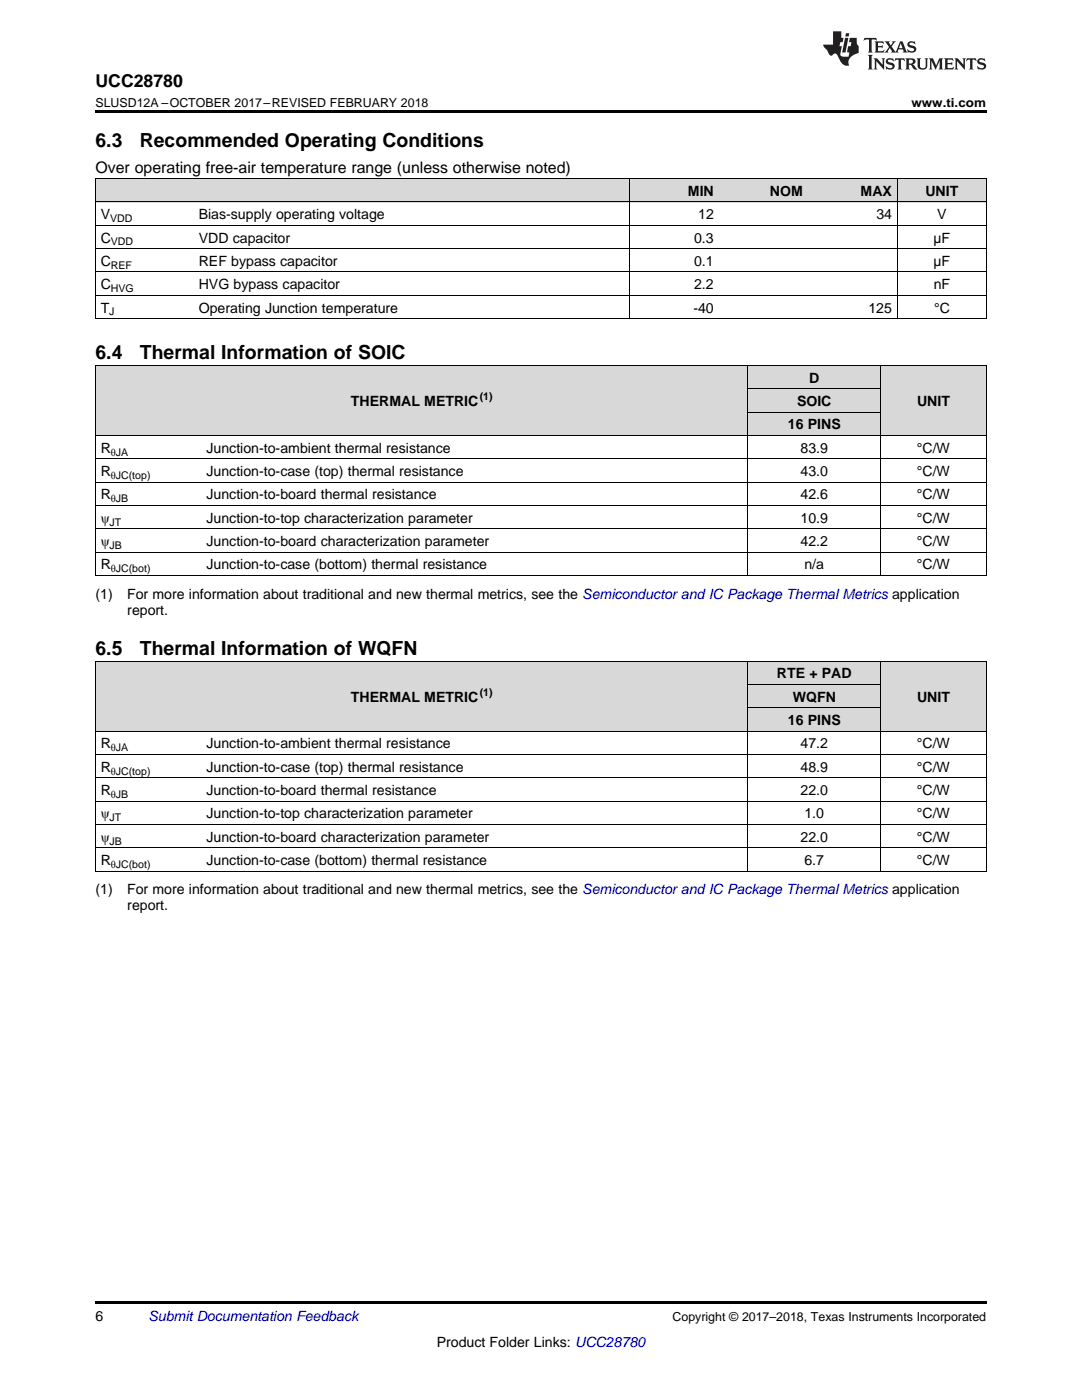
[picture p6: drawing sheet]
<svg xmlns="http://www.w3.org/2000/svg" width="216mm" height="279mm" viewBox="0 0 216 279" stroke-linecap="round" stroke-linejoin="round" font-family="sans-serif">
<defs><g id="words">
<g font-size="3.9">
<text x="19" y="29.3">6.3</text>
<text x="27.9" y="29.3">Recommended Operating Conditions</text>
<text x="19" y="71.7">6.4</text>
<text x="27.9" y="71.7">Thermal Information of SOIC</text>
<text x="19" y="130.7">6.5</text>
<text x="27.9" y="130.7">Thermal Information of WQFN</text>
</g>
<text font-size="3.5" x="19" y="17.3">UCC28780</text>
<text font-size="3.2" x="19" y="34.4">Over operating free-air temperature range (unless otherwise noted)</text>
<g font-size="2.8">
<text x="137.3" y="39.1">MIN</text>
<text x="153.6" y="39.1">NOM</text>
<text x="171.7" y="39.1">MAX</text>
<text x="184.6" y="39.1">UNIT</text>
<text x="20.1" y="43.7">V</text>
<text x="39.7" y="43.7">Bias-supply operating voltage</text>
<text x="139.3" y="43.7">12</text>
<text x="174.9" y="43.7">34</text>
<text x="187" y="43.7">V</text>
<text x="20.1" y="48.4">C</text>
<text x="20.1" y="53.1">C</text>
<text x="39.7" y="48.4">VDD capacitor</text>
<text x="39.7" y="53.1">REF bypass capacitor</text>
<text x="138.5" y="48.4">0.3</text>
<text x="138.5" y="53.1">0.1</text>
<text x="186.3" y="48.4">µF</text>
<text x="186.3" y="53.1">µF</text>
<text x="20.1" y="57.7">C</text>
<text x="39.7" y="57.7">HVG bypass capacitor</text>
<text x="138.5" y="57.7">2.2</text>
<text x="186.3" y="57.7">nF</text>
<text x="20.1" y="62.4">T</text>
<text x="39.7" y="62.4">Operating Junction temperature</text>
<text x="138.4" y="62.4">-40</text>
<text x="173.3" y="62.4">125</text>
<text x="186.4" y="62.4">°C</text>
<text x="161.5" y="76.4">D</text>
<text x="70" y="81">THERMAL METRIC</text>
<text x="159" y="81">SOIC</text>
<text x="183" y="81">UNIT</text>
<text x="157.2" y="85.7">16 PINS</text>
<text x="20.1" y="90.3">R</text>
<text x="20.1" y="95">R</text>
<text x="41.2" y="90.3">Junction-to-ambient thermal resistance</text>
<text x="41.2" y="95">Junction-to-case (top) thermal resistance</text>
<text x="159.7" y="90.3">83.9</text>
<text x="159.7" y="95">43.0</text>
<text x="183" y="90.3">°C/W</text>
<text x="183" y="95">°C/W</text>
<text x="20.1" y="99.7">R</text>
<text x="41.2" y="99.7">Junction-to-board thermal resistance</text>
<text x="159.7" y="99.7">42.6</text>
<text x="183" y="99.7">°C/W</text>
<text x="20.1" y="104.3">ψ</text>
<text x="41.2" y="104.3">Junction-to-top characterization parameter</text>
<text x="159.7" y="104.3">10.9</text>
<text x="183" y="104.3">°C/W</text>
<text x="20.1" y="109">ψ</text>
<text x="20.1" y="113.6">R</text>
<text x="41.2" y="109">Junction-to-board characterization parameter</text>
<text x="41.2" y="113.6">Junction-to-case (bottom) thermal resistance</text>
<text x="159.7" y="109">42.2</text>
<text x="160.5" y="113.6">n/a</text>
<text x="183" y="109">°C/W</text>
<text x="183" y="113.6">°C/W</text>
<text x="19" y="119.5">(1)</text>
<text x="25.4" y="119.5">For more information about traditional and new thermal metrics, see the Semiconductor and IC Package Thermal Metrics application</text>
<text x="25.4" y="122.7">report.</text>
<text x="155" y="135.4">RTE + PAD</text>
<text x="70" y="140.1">THERMAL METRIC</text>
<text x="158.2" y="140.1">WQFN</text>
<text x="183" y="140.1">UNIT</text>
<text x="20.1" y="149.4">R</text>
<text x="41.2" y="149.4">Junction-to-ambient thermal resistance</text>
<text x="157.2" y="144.7">16 PINS</text>
<text x="159.7" y="149.4">47.2</text>
<text x="183" y="149.4">°C/W</text>
<text x="20.1" y="154">R</text>
<text x="41.2" y="154">Junction-to-case (top) thermal resistance</text>
<text x="159.7" y="154">48.9</text>
<text x="183" y="154">°C/W</text>
<text x="20.1" y="158.7">R</text>
<text x="41.2" y="158.7">Junction-to-board thermal resistance</text>
<text x="159.7" y="158.7">22.0</text>
<text x="183" y="158.7">°C/W</text>
<text x="20.1" y="163.3">ψ</text>
<text x="20.1" y="168">ψ</text>
<text x="41.2" y="163.3">Junction-to-top characterization parameter</text>
<text x="41.2" y="168">Junction-to-board characterization parameter</text>
<text x="159.7" y="168">22.0</text>
<text x="160.5" y="163.3">1.0</text>
<text x="183" y="163.3">°C/W</text>
<text x="183" y="168">°C/W</text>
<text x="20.1" y="172.6">R</text>
<text x="41.2" y="172.6">Junction-to-case (bottom) thermal resistance</text>
<text x="160.5" y="172.6">6.7</text>
<text x="183" y="172.6">°C/W</text>
<text x="19" y="178.5">(1)</text>
<text x="25.4" y="178.5">For more information about traditional and new thermal metrics, see the Semiconductor and IC Package Thermal Metrics application</text>
<text x="25.4" y="181.7">report.</text>
<text x="19" y="263.6">6</text>
<text x="87.1" y="268.9">Product Folder Links: UCC28780</text>
</g>
<text font-size="2.8" fill="#0000c8" x="29.6" y="263.6">Submit Documentation Feedback</text>
<g font-size="2.5">
<text x="19" y="21.4">SLUSD12A –OCTOBER 2017–REVISED FEBRUARY 2018</text>
<text x="181.9" y="21.4">www.ti.com</text>
<text x="134.2" y="263.6">Copyright © 2017–2018, Texas Instruments Incorporated</text>
</g>
<g font-size="2.1">
<text x="22" y="44.3">VDD</text>
<text x="22.1" y="49">VDD</text>
<text x="22.1" y="53.6">REF</text>
<text x="22.1" y="58.3">HVG</text>
<text x="21.8" y="62.9">J</text>
<text x="95.7" y="79.9">(1)</text>
<text x="22.1" y="90.9">θJA</text>
<text x="22.1" y="95.6">θJC(top)</text>
<text x="22.1" y="100.2">θJB</text>
<text x="21.9" y="104.9">JT</text>
<text x="21.9" y="109.5">JB</text>
<text x="22.1" y="114.2">θJC(bot)</text>
<text x="95.7" y="138.9">(1)</text>
<text x="22.1" y="149.9">θJA</text>
<text x="22.1" y="154.6">θJC(top)</text>
<text x="22.1" y="159.2">θJB</text>
<text x="21.9" y="163.9">JT</text>
<text x="21.9" y="168.6">JB</text>
<text x="22.1" y="173.2">θJC(bot)</text>
</g>
</g></defs>
<g fill="#d8d8d8">
<path d="M19 132h21.1v14h-21.1z"/>
<path d="M40.1 132h109.2v14h-109.2z"/>
<path d="M175.7 132h21.1v14h-21.1z"/>
<path d="M149.3 141.3h26.4v4.7h-26.4z"/>
<path d="M149.3 136.7h26.4v4.6h-26.4z"/>
<path d="M149.3 132h26.4v4.7h-26.4z"/>
<path d="M19 73h21.1v14h-21.1z"/>
<path d="M40.1 73h109.2v14h-109.2z"/>
<path d="M175.7 73h21.1v14h-21.1z"/>
<path d="M149.3 82.3h26.4v4.7h-26.4z"/>
<path d="M149.3 77.6h26.4v4.7h-26.4z"/>
<path d="M149.3 73h26.4v4.6h-26.4z"/>
<path d="M19 35.7h19.6v4.7h-19.6z"/>
<path d="M38.6 35.7h87.1v4.7h-87.1z"/>
<path d="M125.7 35.7h17.8v4.7h-17.8z"/>
<path d="M143.5 35.7h17.8v4.7h-17.8z"/>
<path d="M161.3 35.7h17.8v4.7h-17.8z"/>
<path d="M179.1 35.7h17.7v4.7h-17.7z"/>
</g>
<g fill="#000">
<path d="M19 22h177.8v.5h-177.8zM19 63.6h.2zM125.6 63.6h.1zM179 63.6h.1zM196.7 63.6h.1zM19 114.9h.2zM149.2 114.9h.1zM175.6 114.9h.1zM196.7 114.9h.1zM19 173.9h.2zM149.2 173.9h.1zM175.6 173.9h.1z"/>
<path d="M196.7 173.9h.1zM19 259.7h177.8v.5h-177.8z"/>
</g>
<g fill="none" stroke="#000" stroke-width=".2">
<path d="M19 35.6h177.8M19.1 35.7v27.9M125.7 35.7v27.9M179 35.7v27.9M196.8 35.7v27.9M19 58.9h177.8M19 54.3h177.8M19 49.6h177.8M19 45h177.8M19 40.3h177.8M19 72.9h177.8M19 63.6h177.8"/>
<path d="M19.1 73v41.9M149.2 73v41.9M149.3 77.6h26.4M175.7 73v41.9M196.8 73v41.9M19 96.2h177.8M19 91.6h177.8M19 86.9h177.8M149.3 82.3h26.4M19 114.8h177.8M19 110.2h177.8M19 105.5h177.8"/>
<path d="M19 100.9h177.8M19 132h177.8M19.1 132v41.9M149.2 132v41.9M149.3 136.6h26.4M175.7 132v41.9M196.8 132v41.9M19 159.9h177.8M19 155.2h177.8M19 150.6h177.8M19 145.9h177.8M149.3 141.3h26.4"/>
<path d="M19 173.9h177.8M19 169.2h177.8M19 164.6h177.8"/>
</g>
<g fill="#231f20">
<path d="M172.5 7.6l-.1 .5 .4-.2h.6v.1v2.1l-.2 .4h.9l-.2-.4v-2.1l.1-.1h.5l.5 .2-.2-.5zM174.5 8.3l.2 .3v1.5l-.2 .4h1.8l.2-.6a1.04 1.04 0 0 1-1.3 .2v-.7h.6l.3 .2v-.6l-.3 .2h-.6v-.6l.8-.1 .4 .3-.2-.5zM176.5 8.3l.9 1.1-.9 1.1h.8l-.2-.2 .4-.7 .5 .7-.2 .2h1.5l-.2-.2 .2-.4h.9l.1 .4-.2 .2h1l-.3-.3-.7-1.9h-.5l-.9 2-.8-1 .9-1h-.8l.1 .3-.4 .5-.3-.6 .1-.2zM179.7 8.6l.4 1h-.7zM181.3 8.4a.63 .63 0 0 0-.2 .7 .63 .63 0 0 0 .6 .4l.6 .2 .1 .2a.75 .75 0 0 1-.7 .4 .75 .75 0 0 1-.6-.5l.1 .7 .1-.1a1.11 1.11 0 0 0 1.5-.6 1.13 1.13 0 0 0-1.2-.8l-.1-.4a1.04 1.04 0 0 1 1.2 .2l-.2-.5-.2 .1-.4-.2zM173.2 10.9l.2 .4v2.2l-.2 .4h1l-.3-.4v-2.2l.3-.4zM174.3 11.6l.3 .4v1.5l-.3 .4h.8l-.2-.4v-1.3l1.5 1.7v-1.9l.2-.4h-.7l.2 .4v.9l-1.1-1.3zM177 11.8a.62 .62 0 0 0-.2 .7 .62 .62 0 0 0 .6 .4l.6 .1 .1 .3a.76 .76 0 0 1-.7 .3 .76 .76 0 0 1-.7-.4l.2 .7 .1-.1a1.11 1.11 0 0 0 1.5-.6 1.13 1.13 0 0 0-1.2-.8l-.1-.4a1.04 1.04 0 0 1 1.2 .2l-.2-.6-.2 .1-.5-.1zM178.7 11.6l-.2 .6a.61 .61 0 0 1 .8-.3v1.6l-.2 .4h.9l-.2-.4v-1.6a.63 .63 0 0 1 .7 .3l-.1-.6zM180.6 11.6l.3 .4v1.5l-.3 .4h1l-.2-.2-.1-.8 .6 .2a.76 .76 0 0 0 1.2 .7l-1-1a.58 .58 0 0 0 .6-.5 .58 .58 0 0 0-.5-.6zM181.4 11.9h.1a.45 .45 0 0 1 .5 .1 .45 .45 0 0 1 .1 .5l-.8 .2zM182.9 11.6l.2 .2a2.17 2.17 0 0 0 .3 1.9 .99 .99 0 0 0 1.6-.6v-1.1l.2-.4h-.7l.2 .2a1.92 1.92 0 0 1-.2 1.8 .6 .6 0 0 1-.9-.5v-1.1l.2-.4zM185.4 11.6l.2 .4v1.5l-.2 .4h.7l-.2-.4v-1.4l.8 1.8 .8-1.8v1.4l-.2 .4h.9l-.2-.4v-1.5l.2-.4h-.8l-.6 1.5-.6-1.5zM188.4 11.6l.2 .4v1.5l-.2 .4h1.8l.1-.6a1.04 1.04 0 0 1-1.2 .1v-.6h.5l.4 .2v-.6l-.4 .2h-.5v-.7h.8l.3 .3-.1-.6zM190.5 11.6l.2 .4v1.5l-.2 .4h.7l-.2-.4v-1.3l1.5 1.7v-1.9l.2-.4h-.7l.2 .4v.9l-1.1-1.3zM192.9 11.6l-.1 .6a.61 .61 0 0 1 .7-.3l.1 1.6-.3 .4h1l-.3-.4 .1-1.6a.63 .63 0 0 1 .7 .3l-.1-.6zM195.2 11.8a.62 .62 0 0 0-.2 .7 .62 .62 0 0 0 .6 .4l.6 .1 .1 .3a.76 .76 0 0 1-.7 .3 .76 .76 0 0 1-.6-.4l.1 .7 .1-.1a1.11 1.11 0 0 0 1.6-.6 1.13 1.13 0 0 0-1.3-.8l-.1-.4a1.04 1.04 0 0 1 1.2 .2l-.1-.6-.2 .1-.5-.1z"/>
<path d="M166.2 6.3v2.6h-1.9v.4l.8 .9a.91 .91 0 0 0 1 .8 .56 .56 0 0 1 .5-.3 .56 .56 0 0 1 .5 .3l.4 .8a1.53 1.53 0 0 0 1.9 1.2 1.54 1.54 0 0 1 1-2.1l.9-.3v-1.4a1.52 1.52 0 0 1-.4-1.6h-1.3l-.2 .8h.5l-.2 .8h-.5l-.1 1v.2l.4 .1-.2 .8a1.93 1.93 0 0 1-1.6-.3l.3-1.8h-.5l.2-.8h.4l.2-.8h-.4v-1.3zM168.6 7.6l-.6 2.9h.7l.6-2.9zM168.8 6.6l-.1 .7h.6l.2-.7z"/>
</g>
<use href="#words"/>
</svg>
